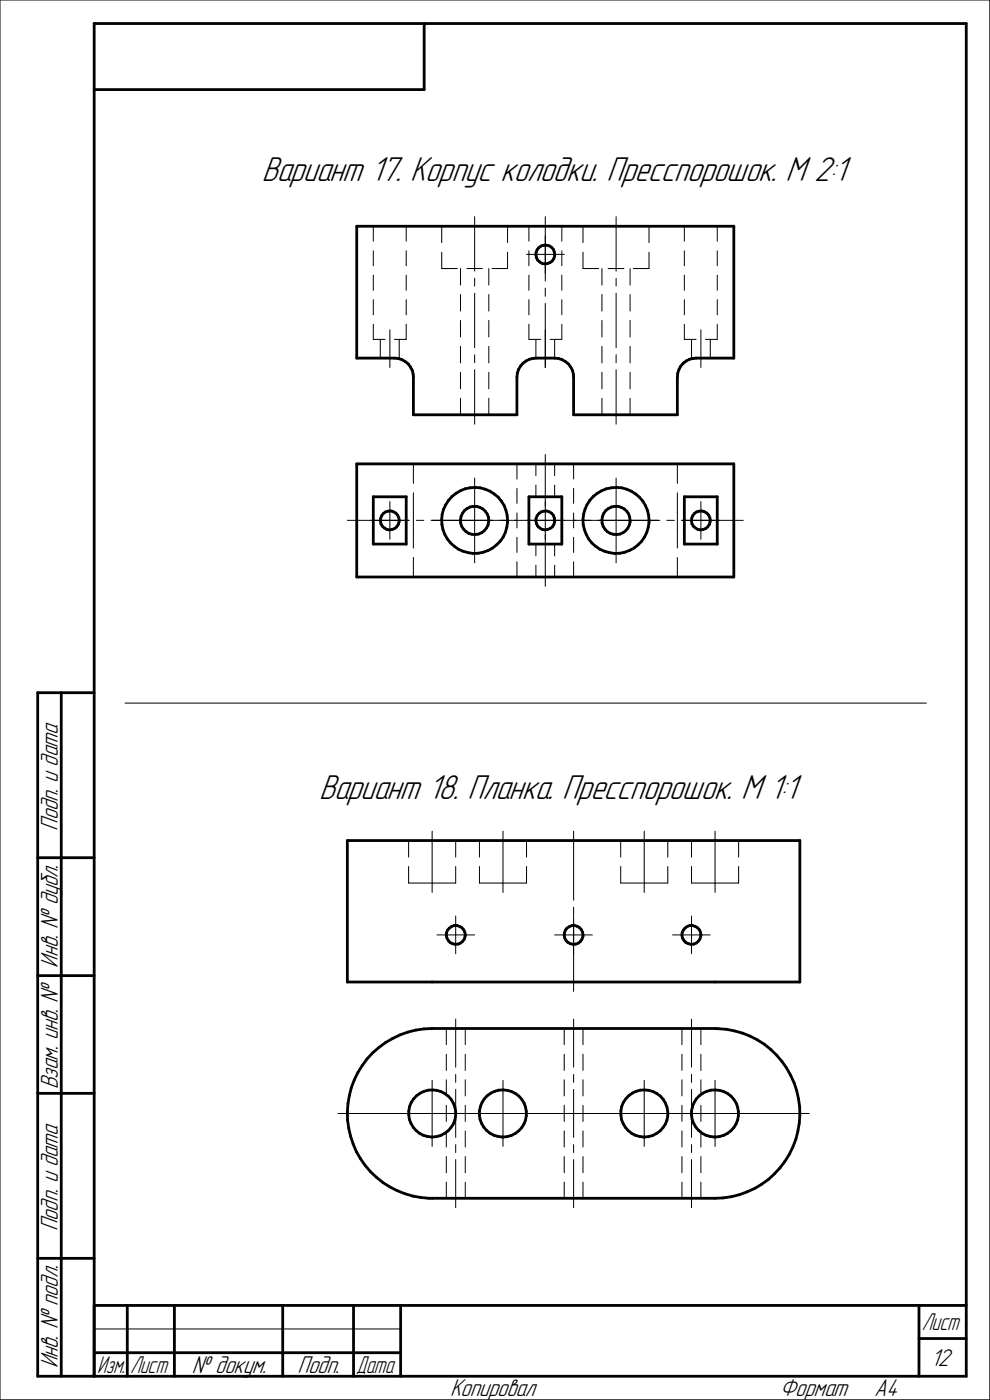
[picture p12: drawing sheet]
<svg xmlns="http://www.w3.org/2000/svg" width="210mm" height="297mm" viewBox="0 0 210 297" stroke-linecap="round" stroke-linejoin="round" font-family="sans-serif">
<defs><g id="words">
<g font-size="7.8">
<text x="55.5" y="38.4">Вариант 17. Корпус колодки. Пресспорошок. М 2:1</text>
<text x="67.7" y="169.6">Вариант 18. Планка. Пресспорошок. М 1:1</text>
</g>
<g font-size="5.5">
<text x="12.3" y="176.2" transform="rotate(-90 12.3 176.2)">Подп. и дата</text>
<text x="12.3" y="205.3" transform="rotate(-90 12.3 205.3)">Инв. № дубл.</text>
<text x="12.3" y="231.1" transform="rotate(-90 12.3 231.1)">Взам. инв. №</text>
<text x="12.3" y="261.2" transform="rotate(-90 12.3 261.2)">Подп. и дата</text>
<text x="12.3" y="290.3" transform="rotate(-90 12.3 290.3)">Инв. № подл.</text>
<text x="40.7" y="291.3">№ докум.</text>
<text x="63.1" y="291.3">Подп.</text>
<text x="197.5" y="289.8">12</text>
<text x="95.5" y="296.3">Копировал</text>
<text x="165.5" y="296.3">Формат</text>
<text x="185.5" y="296.3">A4</text>
</g>
<g font-size="5.4">
<text x="195.6" y="282.3">Лист</text>
<text x="20.6" y="291.3">Изм.</text>
<text x="27.6" y="291.3">Лист</text>
<text x="75.6" y="291.3">Дата</text>
</g>
</g></defs>
<g fill="none" stroke="#000" stroke-width=".21">
<path d="M0 0v297zM0 0h210zM210 0v297zM79.2 58.4v3.2zM79.2 53.2v3.2zM79.2 48v3.2zM86.2 58.4v3.2zM86.2 53.2v3.2zM86.2 48v3.2zM93.7 53.5v3.5zM93.7 48v3.5zM93.7 57h3.3z"/>
<path d="M97.7 57v3.5zM99.1 57h3.3zM100.7 59.1v1.6zM100.7 46v11.5zM103.7 57v3.5zM104.4 57h3.3zM107.7 53.5v3.5zM107.7 48v3.5zM111.7 54h4zM112.2 58.4v3.2zM112.2 53.2v3.2zM112.2 48v3.2z"/>
<path d="M113.7 54h.1M113.7 54.1l.1 .6zM113.8 54.7l.3 .5zM114.1 55.2l.4 .4zM114.5 55.6l.5 .3zM114.6 52.3l.2-.1zM114.8 52.2l.6-.2zM115 55.9l.6 .1zM115.4 52h.6zM115.6 56l.6-.1zM115.7 46v13.6zM115.7 54h4z"/>
<path d="M115.7 54v4zM115.7 50v4zM116 52l.5 .2zM116.2 55.9l.5-.2zM116.5 52.2l.5 .3zM116.7 55.7l.1-.1zM117 52.5l.4 .4zM117.4 52.9l.2 .5zM117.6 53.4l.1 .6zM119.2 58.4v3.2zM119.2 53.2v3.2zM119.2 48v3.2z"/>
<path d="M123.7 53.5v3.5zM123.7 48v3.5zM123.7 57h3.3zM127.7 57v3.5zM129 57h3.4zM130.7 59.1v1.6zM130.7 46v11.5zM133.7 57v3.5zM134.4 57h3.3zM137.7 53.5v3.5zM137.7 48v3.5zM145.2 58.4v3.2z"/>
<path d="M145.2 53.2v3.2zM145.2 48v3.2zM152.2 58.4v3.2zM152.2 53.2v3.2zM152.2 48v3.2zM79.2 68.8v3.2zM79.2 63.6v3.2zM79.2 72h2.5zM80.7 72v4zM80.7 76h3zM82.7 70v8zM83.7 72h2.5z"/>
<path d="M83.7 76h1zM83.7 76l.8 .1zM84.5 76.1l.8 .2zM84.7 72v4zM84.7 76l.3 .1zM85 76.1l.8 .4zM85.3 76.3l.4 .3zM85.8 76.5l.6 .4zM86.2 68.8v3.2zM86.2 63.6v3.2zM86.4 76.9l.6 .7zM87 77.6l.4 .7z"/>
<path d="M87.2 78l.3 .7zM87.4 78.3l.2 .7zM87.5 78.7l.2 .8zM87.6 79l.1 .9zM87.7 79.5v.5zM87.7 79.9v.1zM97.7 79v3.5zM97.7 73.5v3.5zM97.7 68v3.5zM97.7 62.5v3.5zM100.7 78.4v11.6zM100.7 75.3v1.7z"/>
<path d="M100.7 62.2v11.6zM103.7 79v3.5zM103.7 73.5v3.5zM103.7 68v3.5zM103.7 62.5v3.5zM112.2 72h2.5zM112.2 68.8v3.2zM112.2 63.6v3.2zM113.7 72v4zM113.7 76h4zM115.7 61.1v1.8zM115.7 64.3v13.7z"/>
<path d="M115.7 70v8zM116.7 72h2.5zM117.7 72v4zM119.2 68.8v3.2zM119.2 63.6v3.2zM127.7 79v3.5zM127.7 73.5v3.5zM127.7 68v3.5zM127.7 62.5v3.5zM130.7 78.4v11.6zM130.7 75.3v1.7zM130.7 62.2v11.6z"/>
<path d="M133.7 79v3.5zM133.7 73.5v3.5zM133.7 68v3.5zM133.7 62.5v3.5zM143.7 79.5v.4zM143.7 79.9v.1zM143.8 79.2l-.1 .8zM143.9 78.7l-.2 .8zM144.1 78.4l-.3 .8zM144.2 78l-.3 .7zM144.3 78l-.2 .4zM144.7 77.3l-.5 .7z"/>
<path d="M145.2 68.8v3.2zM145.2 63.6v3.2zM145.2 72h2.5zM145.2 76.7l.7-.4zM145.2 76.7l-.5 .6zM145.7 76.5l.7-.3zM145.9 76.3l.8-.3zM146.4 76.2l.8-.2zM146.7 76h1zM146.7 72v4zM147.2 76h.5zM147.7 76h3z"/>
<path d="M148.7 70v8zM149.7 72h2.5zM150.7 72v4zM152.2 68.8v3.2zM152.2 63.6v3.2zM87.7 98.4v4.2zM97.7 84.5v3.5zM103.7 84.5v3.5zM109.7 98.4v3.2zM113.7 98.4v2.5zM115.7 96.4v11zM117.7 98.4v2.5z"/>
<path d="M121.7 98.4v3.2zM127.7 84.5v3.5zM133.7 84.5v3.5zM143.7 98.4v4.2zM73.7 110.4h13.1zM78.7 110.4h4zM82.7 110.4h4zM82.7 110.4v4zM82.7 106.4v4zM87.7 112.1v4.2zM87.7 118.3v4.1zM87.7 104.6v4.1z"/>
<path d="M87.7 108.7v3.4zM88.3 110.4h1.6zM91.4 110.4h13.2zM91.7 110.4h9zM100.7 110.4h9zM100.7 110.4v9zM100.7 101.4v9zM106 110.4h1.7zM109.1 110.4h13.2zM109.7 103.6v3.2zM109.7 108.8v3.2zM109.7 114v3.2z"/>
<path d="M109.7 119.2v3.2zM111.7 110.4h4zM113.7 115.4v2.5zM113.7 119.9v2.5zM113.7 102.9v2.5zM115.7 113.4v11zM115.7 110.4h4zM115.7 110.4v4zM115.7 106.4v4zM117.7 102.9v2.5zM117.7 115.4v2.5zM117.7 119.9v2.5z"/>
<path d="M121.7 103.6v3.2zM121.7 108.8v3.2zM121.7 114v3.2zM121.7 119.2v3.2zM121.7 110.4h9zM123.8 110.4h1.5zM126.9 110.4h13.1zM130.7 110.4h9zM130.7 110.4v9zM130.7 101.4v9zM141.5 110.4h1.6zM143.7 104.6v4.1z"/>
<path d="M143.7 108.7v3.4zM143.7 112.1v4.2zM143.7 118.3v4.1zM144.6 110.4h13.1zM144.7 110.4h4zM148.7 110.4h4zM148.7 110.4v4zM148.7 106.4v4zM26.5 149.2h170.1zM86.7 178.4v3.5zM91.7 176.4v13zM96.7 178.4v3.5z"/>
<path d="M101.7 178.4v3.5zM106.7 176.4v13zM111.7 178.4v3.5zM121.7 176.4v14.6zM131.7 178.4v3.5zM136.7 176.4v13zM141.7 178.4v3.5zM146.7 178.4v3.5zM151.7 176.4v13zM156.7 178.4v3.5zM86.7 187.4h5zM86.7 183.9v3.5z"/>
<path d="M91.7 187.4h5zM92.7 198.4h4zM96.7 183.9v3.5zM96.7 198.4h4zM96.7 198.4v4zM96.7 194.4v4zM101.7 183.9v3.5zM101.7 187.4h5zM106.7 187.4h5zM111.7 183.9v3.5zM117.7 198.4h4zM121.7 198.4h4z"/>
<path d="M121.7 198.4v4zM121.7 194.4v4zM121.7 192.5v1.7zM121.7 195.7v14.7zM131.7 183.9v3.5zM131.7 187.4h5zM136.7 187.4h5zM141.7 183.9v3.5zM142.7 198.4h4zM146.7 183.9v3.5zM146.7 187.4h5zM146.7 198.4h4z"/>
<path d="M146.7 198.4v4zM146.7 194.4v4zM151.7 187.4h5zM156.7 183.9v3.5zM94.7 218.2v3.5zM96.7 216.2v10.2zM98.7 218.2v3.5zM119.7 218.2v3.5zM121.7 216.2v10.2zM123.7 218.2v3.5zM144.7 218.2v3.5zM146.7 216.2v10.2z"/>
<path d="M148.7 218.2v3.5zM71.7 236.3h16.4zM84.7 236.3h7zM89.5 236.3h1.6zM91.7 236.3h7zM91.7 236.3v6.9zM91.7 229.2v7.1zM92.6 236.3h16.4zM94.7 223.7v3.4zM94.7 229.1v3.4zM94.7 234.5v3.5zM94.7 239.9v3.5z"/>
<path d="M96.7 228v1.7zM96.7 231.1v10.2zM98.7 223.7v3.4zM98.7 229.1v3.4zM98.7 234.5v3.5zM98.7 239.9v3.5zM99.7 236.3h7zM106.7 236.3h7zM106.7 236.3v6.9zM106.7 229.2v7.1zM110.4 236.3h1.6zM113.5 236.3h16.4z"/>
<path d="M119.7 223.7v3.4zM119.7 229.1v3.4zM119.7 234.5v3.5zM119.7 239.9v3.5zM121.7 228v1.7zM121.7 231.1v10.2zM123.7 223.7v3.4zM123.7 229.1v3.4zM123.7 234.5v3.5zM123.7 239.9v3.5zM129.7 236.3h7zM131.4 236.3h1.6z"/>
<path d="M134.5 236.3h16.3zM136.7 236.3h7zM136.7 236.3v6.9zM136.7 229.2v7.1zM144.7 223.7v3.4zM144.7 229.1v3.4zM144.7 234.5v3.5zM144.7 239.9v3.5zM144.7 236.3h7zM146.7 228v1.7zM146.7 231.1v10.2zM148.7 223.7v3.4z"/>
<path d="M148.7 229.1v3.4zM148.7 234.5v3.5zM148.7 239.9v3.5zM151.7 236.3h7zM151.7 236.3v6.9zM151.7 229.2v7.1zM152.3 236.3h1.6zM155.4 236.3h16.3zM94.7 245.4v3.4zM94.7 250.8v3.5zM96.7 242.9v1.7zM96.7 246v10.2z"/>
<path d="M98.7 245.4v3.4zM98.7 250.8v3.5zM119.7 245.4v3.4zM119.7 250.8v3.5zM121.7 242.9v1.7zM121.7 246v10.2zM123.7 245.4v3.4zM123.7 250.8v3.5zM144.7 245.4v3.4zM144.7 250.8v3.5zM146.7 242.9v1.7zM146.7 246v10.2z"/>
<path d="M148.7 245.4v3.4zM148.7 250.8v3.5zM0 297h210zM20 282h65z"/>
</g>
<g fill="none" stroke="#000" stroke-width=".59">
<path d="M20 5v287zM20 5h185zM20 19h70zM90 5v14zM205 5v287zM75.7 48v28zM75.7 48h80zM113.7 54.1l.1 .6zM113.7 53.6v.5zM113.8 54.7l.3 .5zM114 53l-.3 .6zM114.1 55.2l.4 .4z"/>
<path d="M114.3 52.5l.5-.3zM114.3 52.5l-.3 .5zM114.5 55.6l.5 .3zM114.8 52.2l.6-.2zM115 55.9l.6 .1zM115.4 52h.6zM115.6 56l.6-.1zM116 52l.5 .2zM116.2 55.9l.5-.2zM116.5 52.2l.5 .3zM116.7 55.7l.5-.3zM117 52.5l.4 .4z"/>
<path d="M117.4 52.9l.2 .5zM117.5 54.9l-.3 .5zM117.6 53.4l.1 .6zM117.7 54.3l-.2 .6zM117.7 54v.3zM155.7 48v28zM75.7 76h8zM83.7 76l.8 .1zM84.5 76.1l.8 .2zM85.3 76.3l.7 .5zM86 76.8l.7 .5zM86.7 77.3l.4 .6z"/>
<path d="M87.1 77.9l.4 .8zM87.5 78.7l.2 .8zM87.7 79.5v.5zM109.8 79.2l-.1 .8zM110 78.4l-.2 .8zM110.4 77.7l-.4 .7zM111 77l-.6 .7zM111 77l.6-.4zM111.6 76.6l.8-.4zM112.4 76.2l.8-.2zM113.2 76h.5zM113.7 76h4z"/>
<path d="M117.7 76l.8 .1zM118.5 76.1l.8 .2zM119.3 76.3l.7 .5zM120 76.8l.6 .5zM120.6 77.3l.5 .6zM121.1 77.9l.4 .8zM121.5 78.7l.2 .8zM121.7 79.5v.5zM143.8 79.2l-.1 .8zM144.1 78.4l-.3 .8zM144.4 77.7l-.3 .7zM145 77l-.6 .7z"/>
<path d="M145 77l.6-.4zM145.6 76.6l.8-.4zM146.4 76.2l.8-.2zM147.2 76h.5zM147.7 76h8zM75.7 98.4v24zM75.7 98.4h80zM87.7 88h22zM87.7 80v8zM109.7 80v8zM121.7 88h22zM121.7 80v8z"/>
<path d="M143.7 80v8zM155.7 98.4v24zM79.2 105.4v10zM79.2 105.4h7zM79.2 115.4h7zM80.7 110.5l.1 .6zM80.8 110l-.1 .5zM80.8 111.1l.3 .5zM81 109.4l-.2 .6zM81.1 111.6l.4 .4zM81.3 109l.5-.4zM81.3 109l-.3 .4z"/>
<path d="M81.5 112l.5 .3zM81.8 108.6l.5-.1zM82 112.3l.6 .1zM82.3 108.5l.6-.1zM82.6 112.4h.6zM82.9 108.4l.6 .2zM83.2 112.4l.5-.3zM83.5 108.6l.5 .3zM83.7 112.1l.5-.3zM84 108.9l.4 .4zM84.4 109.3l.2 .6zM84.5 111.3l-.3 .5z"/>
<path d="M84.6 109.9l.1 .5zM84.7 110.7l-.2 .6zM84.7 110.4v.3zM86.2 105.4v10zM93.7 110.2l.1 1.1zM93.8 111.3l.2 1.1zM93.8 109.1l-.1 1.1zM94 112.4l.4 1zM94.1 108.1l-.3 1zM94.4 113.4l.5 .9zM94.6 107.1l-.5 1zM94.9 114.3l.7 .9z"/>
<path d="M95.2 106.2l-.6 .9zM95.6 115.2l.8 .7zM95.9 105.4l.8-.7zM95.9 105.4l-.7 .8zM96.4 115.9l.9 .6zM96.7 104.7l1-.6zM97.3 116.5l1 .5zM97.7 104.1l1-.4zM97.7 110.3v.7zM97.7 111l.3 .7zM97.8 109.6l-.1 .7zM98 111.7l.3 .6z"/>
<path d="M98.1 108.9l-.3 .7zM98.3 117l1 .3zM98.3 112.3l.5 .5zM98.6 108.3l.5-.4zM98.6 108.3l-.5 .6zM98.7 103.7l1-.2zM98.8 112.8l.6 .4zM99.1 107.9l.6-.3zM99.3 117.3l1.1 .1zM99.4 113.2l.7 .2zM99.7 107.6l.7-.2zM99.7 103.5l1.1-.1z"/>
<path d="M100.1 113.4h.7zM100.4 117.4h1.1zM100.4 107.4h.7zM100.8 103.4l1.1 .1zM100.8 113.4l.7-.1zM101.1 107.4l.7 .3zM101.5 117.4l1-.2zM101.5 113.3l.7-.3zM101.8 107.7l.6 .3zM101.9 103.5l1.1 .3zM102.2 113l.5-.4zM102.4 108l.6 .5z"/>
<path d="M102.5 117.2l1.1-.4zM103 108.5l.4 .6zM103 103.8l1 .4zM103.2 112.1l-.5 .5zM103.4 109.1l.2 .6zM103.5 111.4l-.3 .7zM103.6 116.8l.9-.5zM103.6 109.7l.1 .7zM103.7 110.7l-.2 .7zM103.7 110.4v.3zM104 104.2l.9 .6zM104.5 116.3l.9-.7z"/>
<path d="M104.9 104.8l.8 .7zM105.4 115.6l.7-.7zM105.7 105.5l.7 .8zM106.4 106.3l.6 1zM106.8 114l-.7 .9zM107 107.3l.4 1zM107.2 112.9l-.4 1.1zM107.4 108.3l.2 1zM107.5 111.9l-.3 1zM107.6 109.3l.1 1.1zM107.7 110.8l-.2 1.1zM107.7 110.4v.4z"/>
<path d="M112.2 105.4v10zM112.2 105.4h7zM112.2 115.4h7zM113.7 110.5l.1 .6zM113.7 110v.5zM113.8 111.1l.3 .5zM114 109.4l-.3 .6zM114.1 111.6l.4 .4zM114.3 109l.5-.4zM114.3 109l-.3 .4zM114.5 112l.5 .3zM114.8 108.6l.6-.1z"/>
<path d="M115 112.3l.6 .1zM115.4 108.5l.6-.1zM115.6 112.4h.6zM116 108.4l.5 .2zM116.2 112.4l.5-.3zM116.5 108.6l.5 .3zM116.7 112.1l.5-.3zM117 108.9l.4 .4zM117.4 109.3l.2 .6zM117.5 111.3l-.3 .5zM117.6 109.9l.1 .5zM117.7 110.7l-.2 .6z"/>
<path d="M117.7 110.4v.3zM119.2 105.4v10zM123.7 110.2v1.1zM123.7 111.3l.3 1.1zM123.8 109.1l-.1 1.1zM124 112.4l.4 1zM124.1 108.1l-.3 1zM124.4 113.4l.5 .9zM124.5 107.1l-.4 1zM124.9 114.3l.7 .9zM125.1 106.2l-.6 .9zM125.6 115.2l.8 .7z"/>
<path d="M125.9 105.4l.8-.7zM125.9 105.4l-.8 .8zM126.4 115.9l.9 .6zM126.7 104.7l.9-.6zM127.3 116.5l1 .5zM127.6 104.1l1.1-.4zM127.7 110.3l.1 .7zM127.8 111l.2 .7zM127.8 109.6l-.1 .7zM128 111.7l.4 .6zM128.1 108.9l-.3 .7zM128.3 117l1 .3z"/>
<path d="M128.4 112.3l.4 .5zM128.5 108.3l.6-.4zM128.5 108.3l-.4 .6zM128.7 103.7l1-.2zM128.8 112.8l.7 .4zM129.1 107.9l.7-.3zM129.3 117.3l1.1 .1zM129.5 113.2l.6 .2zM129.7 103.5l1.1-.1zM129.8 107.6l.6-.2zM130.1 113.4h.8zM130.4 117.4h1.1z"/>
<path d="M130.4 107.4h.7zM130.8 103.4l1.1 .1zM130.9 113.4l.6-.1zM131.1 107.4l.7 .3zM131.5 117.4l1-.2zM131.5 113.3l.7-.3zM131.8 107.7l.7 .3zM131.9 103.5l1.1 .3zM132.2 113l.6-.4zM132.5 108l.5 .5zM132.5 117.2l1.1-.4zM133 108.5l.4 .6z"/>
<path d="M133 103.8l.9 .4zM133.2 112.1l-.4 .5zM133.4 109.1l.2 .6zM133.5 111.4l-.3 .7zM133.6 116.8l.9-.5zM133.6 109.7l.1 .7zM133.7 110.7l-.2 .7zM133.7 110.4v.3zM133.9 104.2l1 .6zM134.5 116.3l.9-.7zM134.9 104.8l.8 .7zM135.7 105.5l.7 .8z"/>
<path d="M136.1 114.9l-.7 .7zM136.4 106.3l.5 1zM136.7 114l-.6 .9zM136.9 107.3l.5 1zM137.2 112.9l-.5 1.1zM137.4 108.3l.2 1zM137.5 111.9l-.3 1zM137.6 109.3l.1 1.1zM137.7 110.8l-.2 1.1zM137.7 110.4v.4zM145.2 105.4h7zM145.2 105.4v10z"/>
<path d="M145.2 115.4h7zM146.7 110.5l.1 .6zM146.8 110l-.1 .5zM146.8 111.1l.3 .5zM147 109.4l-.2 .6zM147.1 111.6l.4 .4zM147.3 109l.5-.4zM147.3 109l-.3 .4zM147.5 112l.5 .3zM147.8 108.6l.5-.1zM148 112.3l.6 .1zM148.3 108.5l.6-.1z"/>
<path d="M148.6 112.4h.6zM148.9 108.4l.6 .2zM149.2 112.4l.5-.3zM149.5 108.6l.5 .3zM149.7 112.1l.5-.3zM150 108.9l.4 .4zM150.4 109.3l.2 .6zM150.5 111.3l-.3 .5zM150.6 109.9l.1 .5zM150.7 110.7l-.2 .6zM150.7 110.4v.3zM152.2 105.4v10z"/>
<path d="M75.7 122.4h80zM8 147v145zM8 147h12zM13 147v145zM73.7 178.4v30zM73.7 178.4h18zM91.7 178.4h60zM151.7 178.4h18zM169.7 178.4v30zM8 182h12zM94.7 198.5l.1 .6zM94.7 197.9v.6z"/>
<path d="M94.8 199.1l.3 .5zM95 197.4l-.3 .5zM95.1 199.6l.4 .4zM95.3 196.9l.5-.3zM95.3 196.9l-.3 .5zM95.5 200l.5 .2zM95.8 196.6l.6-.2zM96.4 196.4h.5zM96.9 196.4l.6 .2zM97.5 196.6l.5 .2zM98 196.8l.4 .5zM98.4 197.3l.2 .5z"/>
<path d="M98.5 199.3l-.3 .4zM98.6 197.8l.1 .6zM98.7 198.7l-.2 .6zM98.7 198.4v.3zM119.7 198.5l.1 .6zM119.8 197.9l-.1 .6zM119.8 199.1l.3 .5zM120 197.4l-.2 .5zM120.1 199.6l.4 .4zM120.3 196.9l.5-.3zM120.3 196.9l-.3 .5zM120.5 200l.5 .2z"/>
<path d="M120.8 196.6l.6-.2zM121.4 196.4h.5zM121.9 196.4l.6 .2zM122.5 196.6l.5 .2zM123 196.8l.4 .5zM123.4 197.3l.2 .5zM123.5 199.3l-.3 .4zM123.6 197.8l.1 .6zM123.7 198.7l-.2 .6zM123.7 198.4v.3zM144.7 198.5l.1 .6zM144.7 197.9v.6z"/>
<path d="M144.8 199.1l.3 .5zM145 197.4l-.3 .5zM145.1 199.6l.4 .4zM145.3 196.9l.5-.3zM145.3 196.9l-.3 .5zM145.5 200l.5 .2zM145.8 196.6l.5-.2zM146.3 196.4h.6zM146.9 196.4l.6 .2zM147.5 196.6l.5 .2zM148 196.8l.4 .5zM148.4 197.3l.2 .5z"/>
<path d="M148.5 199.3l-.3 .4zM148.6 197.8l.1 .6zM148.7 198.7l-.2 .6zM148.7 198.4v.3zM8 207h12zM73.7 208.4h18zM84.9 219.6l1.6-.6zM86.5 219l1.7-.4zM88.2 218.6l1.8-.3zM90 218.3l1.7-.1zM91.7 208.4h60zM91.7 218.2h60z"/>
<path d="M96 200.2l.6 .2zM96.6 200.4l.6-.1zM97.2 200.3l.5-.2zM97.7 200.1l.5-.4zM121 200.2l.6 .2zM121.6 200.4l.6-.1zM122.2 200.3l.5-.2zM122.7 200.1l.5-.4zM146 200.2l.6 .2zM146.6 200.4l.6-.1zM147.2 200.3l.5-.2zM147.7 200.1l.5-.4z"/>
<path d="M151.7 208.4h18zM151.7 218.2l.7 .1zM152.4 218.3l1.7 .1zM154.1 218.4l1.7 .3zM155.8 218.7l1.7 .5zM157.5 219.2l1.6 .6zM159.1 219.8l1.6 .8zM8 232h12zM73.7 235.9v1.8zM73.7 237.7l.3 1.7zM73.8 234.2l-.1 1.7zM74 239.4l.4 1.7z"/>
<path d="M74.1 232.5l-.3 1.7zM74.5 230.8l-.4 1.7zM75.2 229.1l-.7 1.7zM75.9 227.5l-.7 1.6zM76.9 226.1l-1 1.4zM77.9 224.7l-1 1.4zM79.1 223.4l1.3-1.2zM79.1 223.4l-1.2 1.3zM80.4 222.2l1.4-1zM81.8 221.2l1.5-.9zM83.3 220.3l1.6-.7zM86.7 235.7v.9z"/>
<path d="M86.7 236.6l.2 .9zM86.9 237.5l.3 .9zM86.9 234.8l-.2 .9zM87.2 238.4l.5 .8zM87.2 233.9l-.3 .9zM87.7 239.2l.6 .7zM87.8 233.2l-.6 .7zM88.3 239.9l.7 .6zM88.4 232.5l.8-.6zM88.4 232.5l-.6 .7zM89.2 231.9l.8-.3zM90 231.6l.8-.3z"/>
<path d="M90.8 231.3h1zM91.8 231.3l.9 .1zM92.7 231.4l.9 .2zM93.6 231.6l.8 .4zM94.4 232l.7 .6zM95.1 232.6l.6 .7zM95.7 239.3l-.6 .6zM95.7 233.3l.5 .8zM96.2 238.5l-.5 .8zM96.2 234.1l.3 .8zM96.5 237.7l-.3 .8zM96.5 234.9l.2 .9z"/>
<path d="M96.7 236.7l-.2 1zM96.7 235.8v.9zM101.7 235.7v.9zM101.7 236.6l.2 .9zM101.9 237.5l.3 .9zM101.9 234.8l-.2 .9zM102.2 238.4l.5 .8zM102.3 233.9l-.4 .9zM102.7 239.2l.6 .7zM102.7 233.2l-.4 .7zM103.3 239.9l.7 .6zM103.4 232.5l.7-.6z"/>
<path d="M103.4 232.5l-.7 .7zM104.1 231.9l.8-.3zM104.9 231.6l.9-.3zM105.8 231.3h1zM106.8 231.3l.9 .1zM107.7 231.4l.8 .2zM108.5 231.6l.9 .4zM109.4 232l.7 .6zM110.1 232.6l.6 .7zM110.7 239.3l-.6 .6zM110.7 233.3l.5 .8zM111.2 238.5l-.5 .8z"/>
<path d="M111.2 234.1l.3 .8zM111.5 237.7l-.3 .8zM111.5 234.9l.2 .9zM111.7 236.7l-.2 1zM111.7 235.8v.9zM131.7 235.7v.9zM131.7 236.6l.2 .9zM131.9 237.5l.3 .9zM131.9 234.8l-.2 .9zM132.2 238.4l.5 .8zM132.2 233.9l-.3 .9zM132.7 239.2l.6 .7z"/>
<path d="M132.8 233.2l-.6 .7zM133.3 239.9l.7 .6zM133.4 232.5l.8-.6zM133.4 232.5l-.6 .7zM134.2 231.9l.8-.3zM135 231.6l.8-.3zM135.8 231.3h1zM136.8 231.3l.9 .1zM137.7 231.4l.9 .2zM138.6 231.6l.8 .4zM139.4 232l.7 .6zM140.1 232.6l.6 .7z"/>
<path d="M140.7 239.3l-.6 .6zM140.7 233.3l.5 .8zM141.2 238.5l-.5 .8zM141.2 234.1l.3 .8zM141.5 237.7l-.3 .8zM141.5 234.9l.2 .9zM141.7 236.7l-.2 1zM141.7 235.8v.9zM146.7 235.7v.9zM146.7 236.6l.2 .9zM146.9 237.5l.3 .9zM146.9 234.8l-.2 .9z"/>
<path d="M147.2 238.4l.5 .8zM147.3 233.9l-.4 .9zM147.7 239.2l.6 .7zM147.7 233.2l-.4 .7zM148.3 239.9l.7 .6zM148.4 232.5l.7-.6zM148.4 232.5l-.7 .7zM149.1 231.9l.8-.3zM149.9 231.6l.9-.3zM150.8 231.3h1zM151.8 231.3l.9 .1zM152.7 231.4l.8 .2z"/>
<path d="M153.5 231.6l.9 .4zM154.4 232l.7 .6zM155.1 232.6l.6 .7zM155.7 239.3l-.6 .6zM155.7 233.3l.5 .8zM156.2 238.5l-.5 .8zM156.2 234.1l.3 .8zM156.5 237.7l-.3 .8zM156.5 234.9l.2 .9zM156.7 236.7l-.2 1zM156.7 235.8v.9zM160.7 220.6l1.5 1z"/>
<path d="M162.2 221.6l1.3 1.1zM163.5 222.7l1.3 1.2zM164.8 223.9l1.1 1.3zM165.9 225.2l1 1.5zM166.9 226.7l.9 1.5zM167.8 228.2l.7 1.5zM168.5 229.7l.5 1.7zM169 231.4l.4 1.7zM169.4 233.1l.3 1.7zM169.6 238.3l-.3 1.7zM169.7 234.8v1.8zM169.7 236.6l-.1 1.7z"/>
<path d="M74.4 241.1l.5 1.6zM74.9 242.7l.7 1.6zM75.6 244.3l.9 1.6zM76.5 245.9l1 1.4zM77.5 247.3l1.1 1.3zM78.6 248.6l1.3 1.2zM79.9 249.8l1.3 1.1zM81.2 250.9l1.5 .9zM82.7 251.8l1.6 .8zM84.3 252.6l1.6 .7zM85.9 253.3l1.7 .5zM87.6 253.8l1.7 .3z"/>
<path d="M89 240.5l.8 .4zM89.3 254.1l1.7 .2zM89.8 240.9l.9 .2zM90.7 241.1l.9 .2zM91 254.3h.7zM91.6 241.3h.1zM91.7 254.3h60zM91.7 241.3l.9-.1zM92.6 241.2l.9-.3zM93.5 240.9l.8-.4zM94.3 240.5l.8-.6zM104 240.5l.8 .4z"/>
<path d="M104.8 240.9l.9 .2zM105.7 241.1l.9 .2zM106.6 241.3h.1zM106.7 241.3l.9-.1zM107.6 241.2l.9-.3zM108.5 240.9l.8-.4zM109.3 240.5l.8-.6zM134 240.5l.8 .4zM134.8 240.9l.9 .2zM135.7 241.1l.9 .2zM136.6 241.3h.1zM136.7 241.3l.9-.1z"/>
<path d="M137.6 241.2l.9-.3zM138.5 240.9l.8-.4zM139.3 240.5l.8-.6zM149 240.5l.8 .4zM149.8 240.9l.9 .2zM150.7 241.1l.9 .2zM151.6 241.3h.1zM151.7 254.3l1.8-.1zM151.7 241.3l.9-.1zM152.6 241.2l.9-.3zM153.5 254.2l1.7-.3zM153.5 240.9l.8-.4z"/>
<path d="M154.3 240.5l.8-.6zM155.2 253.9l1.7-.4zM156.9 253.5l1.6-.6zM158.5 252.9l1.6-.7zM160.1 252.2l1.5-.9zM161.6 251.3l1.4-1zM163 250.3l1.3-1.2zM165.5 247.8l-1.2 1.3zM166.5 246.4l-1 1.4zM167.5 244.9l-1 1.5zM168.2 243.4l-.7 1.5zM168.9 241.7l-.7 1.7z"/>
<path d="M169.3 240l-.4 1.7zM8 267h12zM20 277h185zM20 277v15zM27 277v15zM37 277v15zM60 277v15zM75 277v15zM85 277v15zM195 277v15zM8 292h12zM20 292h185z"/>
<path d="M20 287h7zM27 287h10zM37 287h23zM60 287h15zM75 287h10zM195 284h10z"/>
</g>
<g fill="#fff" stroke="#fff" stroke-width=".21">
<path d="M55.5 32.8h125.4zM55.5 32.8h125.4zM55.5 32.9h125.4zM55.5 32.9h125.4zM55.5 32.9h125.4zM55.5 33h125.4zM55.5 33h125.4zM55.5 33.1h125.4zM55.5 33.1h125.4zM55.5 33.1h125.4zM55.5 33.2h125.4zM55.5 33.2h125.4zM55.5 33.3h125.4zM55.5 33.3h125.4zM55.5 33.4h125.4zM55.5 33.4h125.4zM55.5 33.4h125.4zM55.5 33.5h125.4zM55.5 33.5h125.4zM55.5 33.6h125.4zM55.5 33.6h125.4zM55.5 33.7h125.4zM55.5 33.7h125.4zM55.5 33.7h125.4zM55.5 33.8h125.4zM55.5 33.8h125.4zM55.5 33.9h125.4zM55.5 33.9h125.4zM55.5 34h125.4zM55.5 34h125.4zM55.5 34h125.4zM55.5 34.1h125.4zM55.5 34.1h125.4zM55.5 34.2h125.4zM55.5 34.2h125.4zM55.5 34.2h125.4zM55.5 34.3h125.4zM55.5 34.3h125.4zM55.5 34.4h125.4zM55.5 34.4h125.4zM55.5 34.5h125.4zM55.5 34.5h125.4zM55.5 34.5h125.4zM55.5 34.6h125.4zM55.5 34.6h125.4zM55.5 34.7h125.4zM55.5 34.7h125.4zM55.5 34.8h125.4zM55.5 34.8h125.4zM55.5 34.8h125.4zM55.5 34.9h125.4zM55.5 34.9h125.4zM55.5 35h125.4zM55.5 35h125.4zM55.5 35.1h125.4zM55.5 35.1h125.4zM55.5 35.1h125.4zM55.5 35.2h125.4zM55.5 35.2h125.4zM55.5 35.3h125.4zM55.5 35.3h125.4zM55.5 35.3h125.4zM55.5 35.4h125.4zM55.5 35.4h125.4zM55.5 35.5h125.4zM55.5 35.5h125.4zM55.5 35.6h125.4zM55.5 35.6h125.4zM55.5 35.6h125.4zM55.5 35.7h125.4zM55.5 35.7h125.4zM55.5 35.8h125.4zM55.5 35.8h125.4zM55.5 35.9h125.4zM55.5 35.9h125.4zM55.5 35.9h125.4zM55.5 36h125.4zM55.5 36h125.4zM55.5 36.1h125.4zM55.5 36.1h125.4zM55.5 36.2h125.4zM55.5 36.2h125.4zM55.5 36.2h125.4zM55.5 36.3h125.4zM55.5 36.3h125.4zM55.5 36.4h125.4zM55.5 36.4h125.4zM55.5 36.4h125.4zM55.5 36.5h125.4zM55.5 36.5h125.4zM55.5 36.6h125.4zM55.5 36.6h125.4zM55.5 36.7h125.4zM55.5 36.7h125.4zM55.5 36.7h125.4zM55.5 36.8h125.4zM55.5 36.8h125.4zM55.5 36.9h125.4zM55.5 36.9h125.4zM55.5 37h125.4zM55.5 37h125.4zM55.5 37h125.4zM55.5 37.1h125.4zM55.5 37.1h125.4zM55.5 37.2h125.4zM55.5 37.2h125.4zM55.5 37.3h125.4zM55.5 37.3h125.4zM55.5 37.3h125.4zM55.5 37.4h125.4zM55.5 37.4h125.4zM55.5 37.5h125.4zM55.5 37.5h125.4zM55.5 37.5h125.4zM55.5 37.6h125.4zM55.5 37.6h125.4zM55.5 37.7h125.4zM55.5 37.7h125.4zM55.5 37.8h125.4zM55.5 37.8h125.4zM55.5 37.8h125.4zM55.5 37.9h125.4zM55.5 37.9h125.4zM55.5 38h125.4zM55.5 38h125.4zM55.5 38.1h125.4zM55.5 38.1h125.4zM55.5 38.1h125.4zM55.5 38.2h125.4zM55.5 38.2h125.4zM55.5 38.3h125.4zM55.5 38.3h125.4zM55.5 38.4h125.4zM55.5 38.4h125.4zM55.5 38.4h125.4zM55.5 38.5h125.4zM55.5 38.5h125.4zM55.5 38.6h125.4zM55.5 38.6h125.4zM55.5 38.7h125.4zM55.5 38.7h125.4zM55.5 38.7h125.4zM55.5 38.8h125.4zM55.5 38.8h125.4zM55.5 38.9h125.4zM55.5 38.9h125.4zM55.5 38.9h125.4zM55.5 39h125.4zM55.5 39h125.4zM55.5 39.1h125.4zM55.5 39.1h125.4zM55.5 39.2h125.4zM55.5 39.2h125.4zM55.5 39.2h125.4zM55.5 39.3h125.4zM55.5 39.3h125.4zM55.5 39.4h125.4zM55.5 39.4h125.4zM55.5 39.5h125.4zM55.5 39.5h125.4zM55.5 39.5h125.4zM55.5 39.6h125.4zM55.5 39.6h125.4zM55.5 39.7h125.4zM55.5 39.7h125.4zM55.5 39.8h125.4zM55.5 39.8h125.4zM55.5 39.8h125.4zM55.5 39.9h125.4z"/>
<path d="M67.7 164h102.8zM67.7 164h102.8zM67.7 164h102.8zM67.7 164.1h102.8zM67.7 164.1h102.8zM67.7 164.2h102.8zM67.7 164.2h102.8zM67.7 164.3h102.8zM67.7 164.3h102.8zM67.7 164.3h102.8zM67.7 164.4h102.8zM67.7 164.4h102.8zM67.7 164.5h102.8zM67.7 164.5h102.8zM67.7 164.5h102.8zM67.7 164.6h102.8zM67.7 164.6h102.8zM67.7 164.7h102.8zM67.7 164.7h102.8zM67.7 164.8h102.8zM67.7 164.8h102.8zM67.7 164.8h102.8zM67.7 164.9h102.8zM67.7 164.9h102.8zM67.7 165h102.8zM67.7 165h102.8zM67.7 165.1h102.8zM67.7 165.1h102.8zM67.7 165.1h102.8zM67.7 165.2h102.8zM67.7 165.2h102.8zM67.7 165.3h102.8zM67.7 165.3h102.8zM67.7 165.4h102.8zM67.7 165.4h102.8zM67.7 165.4h102.8zM67.7 165.5h102.8zM67.7 165.5h102.8zM67.7 165.6h102.8zM67.7 165.6h102.8zM67.7 165.7h102.8zM67.7 165.7h102.8zM67.7 165.7h102.8zM67.7 165.8h102.8zM67.7 165.8h102.8zM67.7 165.9h102.8zM67.7 165.9h102.8zM67.7 165.9h102.8zM67.7 166h102.8zM67.7 166h102.8zM67.7 166.1h102.8zM67.7 166.1h102.8zM67.7 166.2h102.8zM67.7 166.2h102.8zM67.7 166.2h102.8zM67.7 166.3h102.8zM67.7 166.3h102.8zM67.7 166.4h102.8zM67.7 166.4h102.8zM67.7 166.5h102.8zM67.7 166.5h102.8zM67.7 166.5h102.8zM67.7 166.6h102.8zM67.7 166.6h102.8zM67.7 166.7h102.8zM67.7 166.7h102.8zM67.7 166.8h102.8zM67.7 166.8h102.8zM67.7 166.8h102.8zM67.7 166.9h102.8zM67.7 166.9h102.8zM67.7 167h102.8zM67.7 167h102.8zM67.7 167h102.8zM67.7 167.1h102.8zM67.7 167.1h102.8zM67.7 167.2h102.8zM67.7 167.2h102.8zM67.7 167.3h102.8zM67.7 167.3h102.8zM67.7 167.3h102.8zM67.7 167.4h102.8zM67.7 167.4h102.8zM67.7 167.5h102.8zM67.7 167.5h102.8zM67.7 167.6h102.8zM67.7 167.6h102.8zM67.7 167.6h102.8zM67.7 167.7h102.8zM67.7 167.7h102.8zM67.7 167.8h102.8zM67.7 167.8h102.8zM67.7 167.9h102.8zM67.7 167.9h102.8zM67.7 167.9h102.8zM67.7 168h102.8zM67.7 168h102.8zM67.7 168.1h102.8zM67.7 168.1h102.8zM67.7 168.1h102.8zM67.7 168.2h102.8zM67.7 168.2h102.8zM67.7 168.3h102.8zM67.7 168.3h102.8zM67.7 168.4h102.8zM67.7 168.4h102.8zM67.7 168.4h102.8zM67.7 168.5h102.8zM67.7 168.5h102.8zM67.7 168.6h102.8zM67.7 168.6h102.8zM67.7 168.7h102.8zM67.7 168.7h102.8zM67.7 168.7h102.8zM67.7 168.8h102.8zM67.7 168.8h102.8zM67.7 168.9h102.8zM67.7 168.9h102.8zM67.7 169h102.8zM67.7 169h102.8zM67.7 169h102.8zM67.7 169.1h102.8zM67.7 169.1h102.8zM67.7 169.2h102.8zM67.7 169.2h102.8zM67.7 169.2h102.8zM67.7 169.3h102.8zM67.7 169.3h102.8zM67.7 169.4h102.8zM67.7 169.4h102.8zM67.7 169.5h102.8zM67.7 169.5h102.8zM67.7 169.5h102.8zM67.7 169.6h102.8zM67.7 169.6h102.8zM67.7 169.7h102.8zM67.7 169.7h102.8zM67.7 169.8h102.8zM67.7 169.8h102.8zM67.7 169.8h102.8zM67.7 169.9h102.8zM67.7 169.9h102.8zM67.7 170h102.8zM67.7 170h102.8zM67.7 170.1h102.8zM67.7 170.1h102.8zM67.7 170.1h102.8zM67.7 170.2h102.8zM67.7 170.2h102.8zM67.7 170.3h102.8zM67.7 170.3h102.8zM67.7 170.3h102.8zM67.7 170.4h102.8zM67.7 170.4h102.8zM67.7 170.5h102.8zM67.7 170.5h102.8zM67.7 170.6h102.8zM67.7 170.6h102.8zM67.7 170.6h102.8zM67.7 170.7h102.8zM67.7 170.7h102.8zM67.7 170.8h102.8zM67.7 170.8h102.8zM67.7 170.9h102.8zM67.7 170.9h102.8zM67.7 170.9h102.8zM67.7 171h102.8zM67.7 171h102.8zM67.7 171.1h102.8z"/>
</g>
<use href="#words"/>
</svg>
